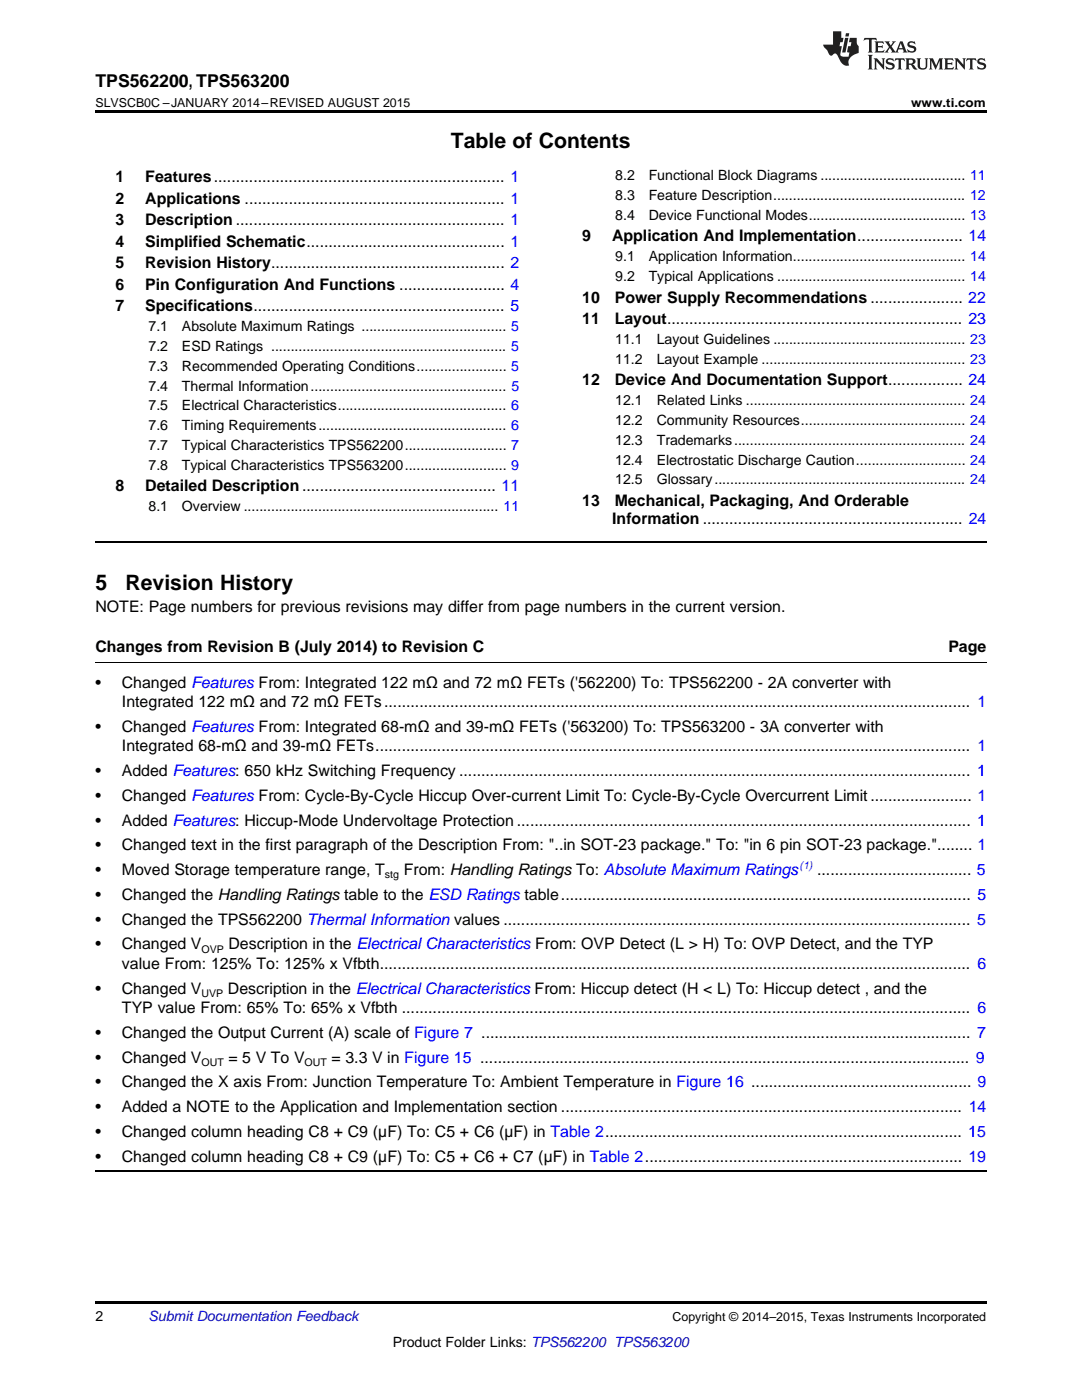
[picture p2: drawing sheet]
<svg xmlns="http://www.w3.org/2000/svg" width="216mm" height="279mm" viewBox="0 0 216 279" stroke-linecap="round" stroke-linejoin="round" font-family="sans-serif">
<defs><g id="words">
<g font-size="4.2">
<text x="90" y="29.6">Table of Contents</text>
<text x="19" y="117.8">5</text>
<text x="25" y="117.8">Revision History</text>
</g>
<text font-size="3.5" x="19" y="17.3">TPS562200, TPS563200</text>
<g font-size="3.2">
<text x="23" y="36.3">1</text>
<text x="23" y="40.6">2</text>
<text x="29" y="36.3">Features.................................................................. 1</text>
<text x="29" y="40.6">Applications ........................................................... 1</text>
<text x="23" y="44.9">3</text>
<text x="29" y="44.9">Description ............................................................. 1</text>
<text x="23" y="49.2">4</text>
<text x="23" y="53.6">5</text>
<text x="29" y="49.2">Simplified Schematic............................................. 1</text>
<text x="29" y="53.6">Revision History..................................................... 2</text>
<text x="116.2" y="48.2">9</text>
<text x="122.1" y="48.2">Application And Implementation........................ 14</text>
<text x="23" y="57.9">6</text>
<text x="29" y="57.9">Pin Configuration And Functions ........................ 4</text>
<text x="23" y="62.2">7</text>
<text x="29" y="62.2">Specifications......................................................... 5</text>
<text x="116.2" y="60.4">10</text>
<text x="116.2" y="64.7">11</text>
<text x="122.7" y="60.4">Power Supply Recommendations ..................... 22</text>
<text x="122.7" y="64.7">Layout................................................................... 23</text>
<text x="116.2" y="76.9">12</text>
<text x="122.7" y="76.9">Device And Documentation Support................. 24</text>
<text x="23" y="98.1">8</text>
<text x="29" y="98.1">Detailed Description............................................ 11</text>
<text x="116.2" y="101">13</text>
<text x="122.7" y="101">Mechanical, Packaging, And Orderable</text>
<text x="122.2" y="104.5">Information ........................................................... 24</text>
<text x="19" y="122.1">NOTE: Page numbers for previous revisions may differ from page numbers in the current version.</text>
<text x="19" y="130.2">Changes from Revision B (July 2014) to Revision C</text>
<text x="189.2" y="130.2">Page</text>
<text x="19" y="137.3">•</text>
<text x="24.3" y="137.3">Changed Features From: Integrated 122 mΩ and 72 mΩ FETs ('562200) To: TPS562200 - 2A converter with</text>
<text x="24.3" y="141.1">Integrated 122 mΩ and 72 mΩ FETs..................................................................................................................................... 1</text>
<text x="19" y="146.1">•</text>
<text x="24.3" y="146.1">Changed Features From: Integrated 68-mΩ and 39-mΩ FETs ('563200) To: TPS563200 - 3A converter with</text>
<text x="24.3" y="150">Integrated 68-mΩ and 39-mΩ FETs....................................................................................................................................... 1</text>
<text x="19" y="154.9">•</text>
<text x="24.3" y="154.9">Added Features: 650 kHz Switching Frequency .................................................................................................................... 1</text>
<text x="19" y="159.8">•</text>
<text x="24.3" y="159.8">Changed Features From: Cycle-By-Cycle Hiccup Over-current Limit To: Cycle-By-Cycle Overcurrent Limit....................... 1</text>
<text x="19" y="164.8">•</text>
<text x="24.3" y="164.8">Added Features: Hiccup-Mode Undervoltage Protection ....................................................................................................... 1</text>
<text x="19" y="169.7">•</text>
<text x="24.3" y="169.7">Changed text in the first paragraph of the Description From: &quot;..in SOT-23 package.&quot; To: &quot;in 6 pin SOT-23 package.&quot;........ 1</text>
<text x="19" y="174.7">•</text>
<text x="19" y="179.6">•</text>
<text x="24.3" y="174.7">Moved Storage temperature range, T</text>
<text x="24.3" y="179.6">Changed the Handling Ratings table to the ESD Ratings table............................................................................................. 5</text>
<text x="80.6" y="174.7">From: Handling Ratings To: Absolute Maximum Ratings</text>
<text x="163.1" y="174.7">................................... 5</text>
<text x="19" y="184.5">•</text>
<text x="24.3" y="184.5">Changed the TPS562200 Thermal Information values .......................................................................................................... 5</text>
<text x="19" y="189.5">•</text>
<text x="24.3" y="189.5">Changed V</text>
<text x="45.6" y="189.5">Description in the Electrical Characteristics From: OVP Detect (L &gt; H) To: OVP Detect, and the TYP</text>
<text x="24.3" y="193.4">value From: 125% To: 125% x Vfbth...................................................................................................................................... 6</text>
<text x="19" y="198.3">•</text>
<text x="24.3" y="198.3">Changed V</text>
<text x="24.3" y="202.2">TYP value From: 65% To: 65% x Vfbth ................................................................................................................................. 6</text>
<text x="45.5" y="198.3">Description in the Electrical Characteristics From: Hiccup detect (H &lt; L) To: Hiccup detect , and the</text>
<text x="19" y="207.1">•</text>
<text x="24.3" y="207.1">Changed the Output Current (A) scale of Figure 7 ............................................................................................................... 7</text>
<text x="19" y="212.1">•</text>
<text x="24.3" y="212.1">Changed V</text>
<text x="45.6" y="212.1">= 5 V To V</text>
<text x="66.2" y="212.1">= 3.3 V in Figure 15 ............................................................................................................... 9</text>
<text x="19" y="217">•</text>
<text x="19" y="221.9">•</text>
<text x="24.3" y="217">Changed the X axis From: Junction Temperature To: Ambient Temperature in Figure 16 .................................................. 9</text>
<text x="24.3" y="221.9">Added a NOTE to the Application and Implementation section ........................................................................................... 14</text>
<text x="19" y="226.9">•</text>
<text x="24.3" y="226.9">Changed column heading C8 + C9 (µF) To: C5 + C6 (µF) in Table 2................................................................................. 15</text>
<text x="19" y="231.8">•</text>
<text x="24.3" y="231.8">Changed column heading C8 + C9 (µF) To: C5 + C6 + C7 (µF) in Table 2........................................................................ 19</text>
</g>
<g font-size="2.8">
<text x="122.8" y="36">8.2</text>
<text x="129.4" y="36">Functional Block Diagrams ..................................... 11</text>
<text x="122.8" y="39.9">8.3</text>
<text x="129.4" y="39.9">Feature Description................................................. 12</text>
<text x="122.8" y="43.9">8.4</text>
<text x="129.4" y="43.9">Device Functional Modes........................................ 13</text>
<text x="122.8" y="52.1">9.1</text>
<text x="129.4" y="52.1">Application Information............................................ 14</text>
<text x="122.8" y="56.1">9.2</text>
<text x="129.4" y="56.1">Typical Applications ................................................ 14</text>
<text x="29.6" y="66.1">7.1</text>
<text x="29.6" y="70.1">7.2</text>
<text x="36.3" y="66.1">Absolute Maximum Ratings ..................................... 5</text>
<text x="36.3" y="70.1">ESD Ratings ............................................................ 5</text>
<text x="122.8" y="68.7">11.1</text>
<text x="131" y="68.7">Layout Guidelines ................................................. 23</text>
<text x="29.6" y="74">7.3</text>
<text x="29.6" y="78">7.4</text>
<text x="36.3" y="74">Recommended Operating Conditions....................... 5</text>
<text x="36.3" y="78">Thermal Information.................................................. 5</text>
<text x="122.8" y="72.6">11.2</text>
<text x="131" y="72.6">Layout Example .................................................... 23</text>
<text x="29.6" y="81.9">7.5</text>
<text x="36.3" y="81.9">Electrical Characteristics........................................... 6</text>
<text x="122.8" y="80.9">12.1</text>
<text x="131" y="80.9">Related Links ........................................................ 24</text>
<text x="29.6" y="85.9">7.6</text>
<text x="29.6" y="89.8">7.7</text>
<text x="36.3" y="85.9">Timing Requirements................................................ 6</text>
<text x="36.3" y="89.8">Typical Characteristics TPS562200.......................... 7</text>
<text x="122.8" y="84.8">12.2</text>
<text x="122.8" y="88.8">12.3</text>
<text x="131" y="84.8">Community Resources.......................................... 24</text>
<text x="131" y="88.8">Trademarks........................................................... 24</text>
<text x="29.6" y="93.8">7.8</text>
<text x="36.3" y="93.8">Typical Characteristics TPS563200.......................... 9</text>
<text x="122.8" y="92.7">12.4</text>
<text x="131" y="92.7">Electrostatic Discharge Caution............................ 24</text>
<text x="122.8" y="96.7">12.5</text>
<text x="131" y="96.7">Glossary................................................................ 24</text>
<text x="29.6" y="102">8.1</text>
<text x="36.3" y="102">Overview ................................................................. 11</text>
<text x="19" y="263.6">2</text>
<text x="78.4" y="268.9">Product Folder Links: TPS562200 TPS563200</text>
</g>
<text font-size="2.8" fill="#0000c8" x="29.6" y="263.6">Submit Documentation Feedback</text>
<g font-size="2.5">
<text x="19" y="21.4">SLVSCB0C –JANUARY 2014–REVISED AUGUST 2015</text>
<text x="181.8" y="21.4">www.ti.com</text>
<text x="134.2" y="263.6">Copyright © 2014–2015, Texas Instruments Incorporated</text>
</g>
<text font-size="2.1" fill="#00f" x="159.5" y="173.4">(1)</text>
<g font-size="2.1">
<text x="76.8" y="175.3">stg</text>
<text x="40.2" y="190.1">OVP</text>
<text x="40.2" y="198.9">UVP</text>
<text x="40.2" y="212.7">OUT</text>
<text x="60.8" y="212.7">OUT</text>
</g>
</g></defs>
<path d="M19 22h177.8v.5h-177.8zM19 259.7h177.8v.5h-177.8z" fill="#000"/>
<path d="M19 108.2h177.8M19 233.8h177.8" fill="none" stroke="#000" stroke-width=".35"/>
<path d="M19 132.3h177.8" fill="none" stroke="#000" stroke-width=".2"/>
<g fill="#231f20">
<path d="M172.5 7.6l-.1 .5 .4-.2h.6v.1v2.1l-.2 .4h.9l-.2-.4v-2.1l.1-.1h.5l.5 .2-.2-.5zM174.5 8.3l.2 .3v1.5l-.2 .4h1.8l.2-.6a1.04 1.04 0 0 1-1.3 .2v-.7h.6l.3 .2v-.6l-.3 .2h-.6v-.6l.8-.1 .4 .3-.2-.5zM176.5 8.3l.9 1.1-.9 1.1h.8l-.2-.2 .4-.7 .5 .7-.2 .2h1.5l-.2-.2 .2-.4h.9l.1 .4-.2 .2h1l-.3-.3-.7-1.9h-.5l-.9 2-.8-1 .9-1h-.8l.1 .3-.4 .5-.3-.6 .1-.2zM179.7 8.6l.4 1h-.7zM181.3 8.4a.63 .63 0 0 0-.2 .7 .63 .63 0 0 0 .6 .4l.6 .2 .1 .2a.75 .75 0 0 1-.7 .4 .75 .75 0 0 1-.6-.5l.1 .7 .1-.1a1.11 1.11 0 0 0 1.5-.6 1.13 1.13 0 0 0-1.2-.8l-.1-.4a1.04 1.04 0 0 1 1.2 .2l-.2-.5-.2 .1-.4-.2zM173.2 10.9l.2 .4v2.2l-.2 .4h1l-.3-.4v-2.2l.3-.4zM174.3 11.6l.3 .4v1.5l-.3 .4h.8l-.2-.4v-1.3l1.5 1.7v-1.9l.2-.4h-.7l.2 .4v.9l-1.1-1.3zM177 11.8a.62 .62 0 0 0-.2 .7 .62 .62 0 0 0 .6 .4l.6 .1 .1 .3a.76 .76 0 0 1-.7 .3 .76 .76 0 0 1-.7-.4l.2 .7 .1-.1a1.11 1.11 0 0 0 1.5-.6 1.13 1.13 0 0 0-1.2-.8l-.1-.4a1.04 1.04 0 0 1 1.2 .2l-.2-.6-.2 .1-.5-.1zM178.7 11.6l-.2 .6a.61 .61 0 0 1 .8-.3v1.6l-.2 .4h.9l-.2-.4v-1.6a.63 .63 0 0 1 .7 .3l-.1-.6zM180.6 11.6l.3 .4v1.5l-.3 .4h1l-.2-.2-.1-.8 .6 .2a.76 .76 0 0 0 1.2 .7l-1-1a.58 .58 0 0 0 .6-.5 .58 .58 0 0 0-.5-.6zM181.4 11.9h.1a.45 .45 0 0 1 .5 .1 .45 .45 0 0 1 .1 .5l-.8 .2zM182.9 11.6l.2 .2a2.17 2.17 0 0 0 .3 1.9 .99 .99 0 0 0 1.6-.6v-1.1l.2-.4h-.7l.2 .2a1.92 1.92 0 0 1-.2 1.8 .6 .6 0 0 1-.9-.5v-1.1l.2-.4zM185.4 11.6l.2 .4v1.5l-.2 .4h.7l-.2-.4v-1.4l.8 1.8 .8-1.8v1.4l-.2 .4h.9l-.2-.4v-1.5l.2-.4h-.8l-.6 1.5-.6-1.5zM188.4 11.6l.2 .4v1.5l-.2 .4h1.8l.1-.6a1.04 1.04 0 0 1-1.2 .1v-.6h.5l.4 .2v-.6l-.4 .2h-.5v-.7h.8l.3 .3-.1-.6zM190.5 11.6l.2 .4v1.5l-.2 .4h.7l-.2-.4v-1.3l1.5 1.7v-1.9l.2-.4h-.7l.2 .4v.9l-1.1-1.3zM192.9 11.6l-.1 .6a.61 .61 0 0 1 .7-.3l.1 1.6-.3 .4h1l-.3-.4 .1-1.6a.63 .63 0 0 1 .7 .3l-.1-.6zM195.2 11.8a.62 .62 0 0 0-.2 .7 .62 .62 0 0 0 .6 .4l.6 .1 .1 .3a.76 .76 0 0 1-.7 .3 .76 .76 0 0 1-.6-.4l.1 .7 .1-.1a1.11 1.11 0 0 0 1.6-.6 1.13 1.13 0 0 0-1.3-.8l-.1-.4a1.04 1.04 0 0 1 1.2 .2l-.1-.6-.2 .1-.5-.1z"/>
<path d="M166.2 6.3v2.6h-1.9v.4l.8 .9a.91 .91 0 0 0 1 .8 .56 .56 0 0 1 .5-.3 .56 .56 0 0 1 .5 .3l.4 .8a1.53 1.53 0 0 0 1.9 1.2 1.54 1.54 0 0 1 1-2.1l.9-.3v-1.4a1.52 1.52 0 0 1-.4-1.6h-1.3l-.2 .8h.5l-.2 .8h-.5l-.1 1v.2l.4 .1-.2 .8a1.93 1.93 0 0 1-1.6-.3l.3-1.8h-.5l.2-.8h.4l.2-.8h-.4v-1.3zM168.6 7.6l-.6 2.9h.7l.6-2.9zM168.8 6.6l-.1 .7h.6l.2-.7z"/>
</g>
<use href="#words"/>
</svg>
